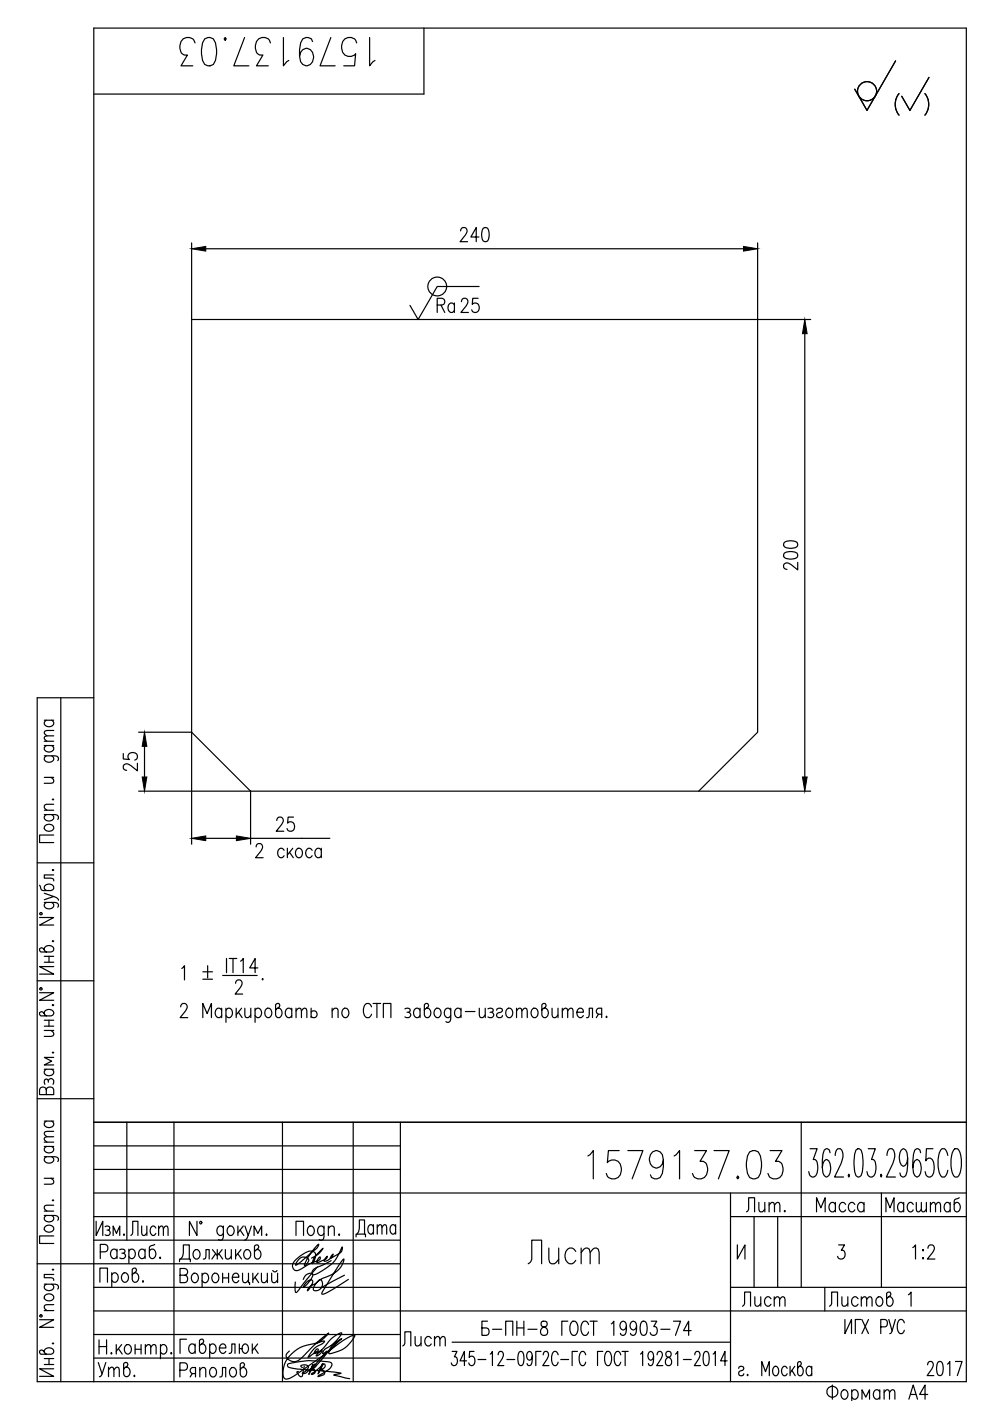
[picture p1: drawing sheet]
<svg xmlns="http://www.w3.org/2000/svg" width="210mm" height="297mm" viewBox="0 0 210 297" stroke-linecap="round" stroke-linejoin="round" font-family="sans-serif">
<defs><g id="words">
<g font-size="10.1">
<text x="37" y="15.2">1579137.03</text>
<text x="123.5" y="251.2">1579137.03</text>
</g>
<text font-size="8.8" x="110.8" y="269.2">Лист</text>
<text font-size="8.4" x="188.7" y="25.8">( )</text>
<text font-size="7.1" x="74.1" y="263.5">Дата</text>
<g font-size="6.6">
<text x="96.3" y="52.6">240</text>
<text x="170" y="122.1" transform="rotate(-90 170 122.1)">200</text>
<text x="26.5" y="263.2">Лист</text>
<text x="157" y="258.2">Лит.</text>
<text x="171.8" y="258.2">Масса</text>
<text x="186.6" y="258.2">Масштаб</text>
<text x="156.3" y="278.3">Лист</text>
<text x="174.6" y="278.3">Листов</text>
<text x="19.8" y="293.2">Утв.</text>
<text x="174.3" y="298.1">Фоpмат А4</text>
</g>
<g font-size="6.2">
<text x="91.4" y="67.4">Ra</text>
<text x="30" y="164.7" transform="rotate(-90 30 164.7)">25</text>
<text x="57.5" y="177.4">25</text>
<text x="37.4" y="208.8">1 %%P .</text>
<text x="192.3" y="268.1">1:2</text>
<text x="84.3" y="286.5">Лист</text>
<text x="100.9" y="284.3">Б-ПН-8 ГОСТ 19903-74</text>
<text x="37" y="293.2">Ряполов</text>
<text x="195.4" y="292.8">2017</text>
</g>
</g></defs>
<g fill="none" stroke="#000" stroke-width=".25">
<path d="M89.9 6v13.9h-70M189.9 12.9l-6.1 10.5-2.6-4.5M40.6 51.5v16.2M43.6 52.7h114M160.6 51.5v16.2h11.3M40.6 67.7v111.3M40.6 67.7h120v87.5l-12.5 12.5M101.4 63.2h-1.2l-.1 1.3a.87 .87 0 0 1 1.1-.1 .87 .87 0 0 1 .4 1 .82 .82 0 0 1-.7 .8 .82 .82 0 0 1-.9-.5M101.6 60.7h-8.9l-4 7-1.8-3M170.6 70.7v94M9.4 158.1h2M9.4 157.2h2"/>
<path d="M9.4 152.7h2M9.8 158.1l-.3 .2a.8 .8 0 0 0 .1 .9 .8 .8 0 0 0 .9 .2l.8-.3a.65 .65 0 0 0-.3-1M9.8 152.7l-.4 .5a1 1 0 0 0 1 .9 1 1 0 0 0 1-.9l-.4-.5M11.4 156l-1.9 .1-.1 .5 .6 .6M11.4 154.9l-1.9 .1-.1 .4 .6 .6M12.9 147.9v145M19.9 147.9h-12v145h197v-286.9h-185v286.9M29.4 155.2h11.2l12.5 12.5M9.4 172.7l2.7 .1a.58 .58 0 0 1 .1 .9M9.4 160.2l2.7 .2a.58 .58 0 0 1 .1 .9M9.4 171.8h2M9.4 164.8h2"/>
<path d="M9.5 175.1a1.06 1.06 0 0 1 1.1-.3 1.06 1.06 0 0 1 .8 .9 1.06 1.06 0 0 1-1.1 .5 1.06 1.06 0 0 1-.9-.9zM9.8 172.7l-.1 .1a.58 .58 0 0 0-.2 .9 1.06 1.06 0 0 0 1.1 .3 1.06 1.06 0 0 0 .8-.8l-.4-.5M9.8 160.2l-.1 .2a.58 .58 0 0 0-.2 .9 1.06 1.06 0 0 0 1.1 .3 1.06 1.06 0 0 0 .8-.9l-.4-.5M10.8 164.8l.6 .6-.1 .6-1.9 .1M11.1 169.5h.3l-.1 .1zM11.4 177h-3v1.6h3M11.4 170.5l-1.9 .1-.1 .6 .6 .6M29.4 167.7h23.7M43.6 177.7h6.5M53.1 167.7h118.8M53.1 167.7v11.3M53.1 177.7h16.8"/>
<path d="M54.3 179.6l.2-.6 .7-.1a.93 .93 0 0 1 .1 1.5l-1.1 1.4h1.6M60.9 179.8v2M62.1 179.8l-1.2 1.5M63 180l.2-.2a1 1 0 0 1 .9 1 1 1 0 0 1-.9 1 1.18 1.18 0 0 1-.2-1.8zM68.1 179.8v2M7.9 182.9h12M8.4 194.5h3l-3 1.6h3M8.4 187.7l.4 1 2 .1a.65 .65 0 0 0 .6-.6 .65 .65 0 0 0-.4-.6 .91 .91 0 0 0-1.2-.1 .91 .91 0 0 0-.3 1.1l.3 .2M8.5 193.6h.4v.3h-.4zM9.4 191.3l2.7 .1 .3 .4-.2 .6M9.4 189.4l2 .7-2 .7M9.8 191.3l-.4 .5a1 1 0 0 0 1 .9 1 1 0 0 0 1-.9l-.4-.5"/>
<path d="M11.1 199.6l.2-.2 .1 .2-.1 .1zM11.1 184.5l.2-.1 .1 .1-.1 .1zM11.4 190.1l.8 .4 .2 .4M11.4 185.5h-2v.7l1.9 .1 .1 .5M60.2 180.3a.66 .66 0 0 0-.6-.5 .66 .66 0 0 0-.6 .5 .99 .99 0 0 0 .8 1.5l.4-.4M61.4 180.7l.8 1.1M66.2 180.3l-.5-.5a1 1 0 0 0-.9 1 1 1 0 0 0 .9 1l.5-.4M68.1 180.3a.66 .66 0 0 0-.6-.5 .66 .66 0 0 0-.6 .5 .91 .91 0 0 0-.1 1.1 .91 .91 0 0 0 1.1 .3l.2-.3M7.9 207.9h12M8.4 210.5h3l-3 1.6h3M8.5 209.5h.4v.3h-.4zM9.4 201.4a1 1 0 0 1 1-.9 1 1 0 0 1 1 .9l-.6 .4h-2.1l-.3-.3v-.3l.4-.3 .3 .1 .7 .8"/>
<path d="M9.4 214.9a1 1 0 0 1 1-.9 1 1 0 0 1 1 .9l-.6 .5h-2.1l-.3-.4v-.3l.4-.2 .3 .1 .7 .8M9.4 202.8h2M9.4 204h2M9.4 218.5h2M9.4 216.3h2M9.4 217.6h2M10.4 216.3v1.3M10.4 202.8v1.2M10.8 218.5l.6 .6-.2 .5-1.8 .1M11.1 213.1h.3l-.2 .1zM11.4 204.9h-3l3 1.6h-3M38.3 213.5l.2-.6 .7-.1a.94 .94 0 0 1 .1 1.5l-1.1 1.5h1.6"/>
<path d="M43 215.8v-3l.9 2.1 .9-2.1v3M47 214.2a.67 .67 0 0 0-.6-.5 .67 .67 0 0 0-.7 .5 1.01 1.01 0 0 0 .8 1.6l.5-.5M47 213.8v2M47.9 214.2a.67 .67 0 0 1 .6-.5 .67 .67 0 0 1 .7 .5 1.01 1.01 0 0 1-.8 1.6l-.5-.5M47.9 213.8v3M50.1 213.8v2M50.5 214.6l.8 1.2M51.2 213.8l-1.1 1.4M51.9 213.8l.1 1.8 .6 .2 .6-.6M53.2 213.8v2M54.1 214.2a.67 .67 0 0 1 .6-.5 .67 .67 0 0 1 .6 .5 1.01 1.01 0 0 1-.8 1.6l-.4-.5M54.1 213.8v3"/>
<path d="M56.5 213.9a.64 .64 0 0 1 1 .3 1.01 1.01 0 0 1-.8 1.6 1.19 1.19 0 0 1-.2-1.9zM58.9 213.8a1 1 0 0 1 .9 1 1 1 0 0 1-.9 1l-.5-.6v-2.2l.4-.2h.3l.2 .4-.1 .3-.8 .7M61.9 214.2a.67 .67 0 0 0-.7-.5 .67 .67 0 0 0-.6 .5 1.01 1.01 0 0 0 .8 1.6l.5-.5M61.9 213.8v2M62.8 214.3l.5-.5 .5 .1 .1 1.9M62.8 213.8v2M63.9 214.3l.6-.5 .4 .1 .2 1.9M66 214.6a.74 .74 0 0 1 1.2 0 .74 .74 0 0 1-.4 1.2h-.5l-.3-.3M66 213.8v2M70.4 214.3l.6-.5 .6 .1 .1 1.9M70.4 213.8v2M72.8 213.9a.64 .64 0 0 1 1.1 .3 1.01 1.01 0 0 1-.8 1.6 1.19 1.19 0 0 1-.3-1.9z"/>
<path d="M78.8 213.5a.8 .8 0 0 0-.8-.8 .8 .8 0 0 0-.8 .8 1.89 1.89 0 0 0 .5 2.3 .87 .87 0 0 0 1.1-.8M79.1 212.8h1.6M79.9 212.8v3M81.3 215.8v-3h1.6v3M85.9 213.9a.73 .73 0 0 1 1.1 .3l-.3 .4h-.4M86.7 214.6a.59 .59 0 0 1 .4 .6 .59 .59 0 0 1-.4 .6l-.8-.2M89.1 214.2a.67 .67 0 0 0-.7-.5 .67 .67 0 0 0-.6 .5 1.01 1.01 0 0 0 .8 1.6l.5-.5M89.1 213.8v2M90.4 213.8a1 1 0 0 1 1 1 1 1 0 0 1-1 1l-.4-.6v-2.2l.3-.2h.4l.2 .4-.1 .3-.8 .7M92.4 213.9a.64 .64 0 0 1 1 .3 1.01 1.01 0 0 1-.8 1.6 1.18 1.18 0 0 1-.2-1.9zM95.6 214.2l-.3-.3a.65 .65 0 0 0-1 .3 1.01 1.01 0 0 0 .8 1.6l.5-.5M95.6 213.8l-.1 2.7-.4 .3-.6-.2"/>
<path d="M97.7 214.2a.67 .67 0 0 0-.6-.5 .67 .67 0 0 0-.6 .5 .91 .91 0 0 0-.1 1.1 .91 .91 0 0 0 1.1 .3l.2-.3M97.7 213.8v2M98.7 214.5h2M101.6 213.8l.1 1.8 .6 .2 .6-.6M102.9 213.8v2M103.5 213.9a.73 .73 0 0 1 1.1 .3l-.3 .4h-.4M104.3 214.6a.59 .59 0 0 1 .4 .6 .59 .59 0 0 1-.4 .6l-.8-.2M105.3 214.2a.67 .67 0 0 1 .6-.5 .67 .67 0 0 1 .6 .5l-.3 .4-.6 .2a.55 .55 0 0 0-.2 .8 .71 .71 0 0 0 1.1-.3M107.6 213.9a.64 .64 0 0 1 1 .3 1.01 1.01 0 0 1-.8 1.6 1.19 1.19 0 0 1-.2-1.9zM109.5 214.3l.6-.5 .4 .1 .1 1.9M109.5 213.8v2M110.6 214.3l.6-.5 .5 .1 .1 1.9"/>
<path d="M112.9 213.9a.65 .65 0 0 1 1.1 .3 1.01 1.01 0 0 1-.8 1.6 1.19 1.19 0 0 1-.3-1.9zM115.3 213.8a1 1 0 0 1 1 1 1 1 0 0 1-1 1l-.4-.6v-2.2l.3-.2h.4l.2 .4-.1 .3-.8 .7M117.1 213.8l.1 1.8 .5 .2 .6-.6M118.3 213.8v2M119.2 214.3l.6-.5 .5 .1 .1 1.9M119.2 213.8v2M120.4 214.3l.5-.5 .5 .1 .1 1.9M122.3 214.6h1.4a.67 .67 0 0 0-.4-.8 .67 .67 0 0 0-.9 .4 1.01 1.01 0 0 0 .8 1.6l.5-.5M124.4 215.8l.4-.2 .1-1.8h.7v2M126.9 215l-.5 .8M127.6 215l-.9-.1a.67 .67 0 0 1 .2-1.1h.7v2M128.6 215.5l.1 .1-.1 .2-.1-.2z"/>
<path d="M7.9 232.9h12M9.4 237.7h2M9.4 226.7h2M9.8 231.1a.73 .73 0 0 0-.7-.6 .73 .73 0 0 0-.7 .6v1h3v-1a.82 .82 0 0 0-.8-.6 .82 .82 0 0 0-.8 .6v1M9.8 226.7a.67 .67 0 0 0-.4 .6 .67 .67 0 0 0 .4 .7 1.01 1.01 0 0 0 1.6-.8l-.4-.5M9.8 237.7l-.4 .5a1 1 0 0 0 1 .9 1 1 0 0 0 1-.9l-.4-.5M10.2 229.1a.59 .59 0 0 1 .6-.5 .59 .59 0 0 1 .6 .5l-.2 .8M10.2 229.5v-.4l-.4-.3a.73 .73 0 0 0-.3 1.1M11.1 223.2l.1-.1 .2 .1zM11.4 239.9l-1.9 .1-.1 .4 .6 .6M11.4 224.2h-2l1.6 .8-1.6 .8h2M19.9 237.9h185"/>
<path d="M26.9 237.9v25M36.9 237.9v55M59.9 237.9v55M74.9 237.9v55M84.9 237.9v55M169.9 237.9v35M9.4 257.7l2.7 .1 .3 .4-.2 .5M9.4 245.2l2.7 .2 .3 .3-.2 .6M9.4 256.8h2M9.4 249.8h2M9.4 243.1h2M9.4 242.2h2"/>
<path d="M9.8 257.7l-.4 .5a1 1 0 0 0 1 .9 1 1 0 0 0 1-.9l-.4-.5M9.8 245.2l-.4 .5a1 1 0 0 0 1 .9 1 1 0 0 0 1-.9l-.4-.5M9.8 243.1a.66 .66 0 0 0-.4 .6 .66 .66 0 0 0 .4 .6 .91 .91 0 0 0 1.1 .1 .91 .91 0 0 0 .4-1.1l-.3-.2M10.8 249.8l.6 .6-.1 .6-1.9 .1M11.1 254.5l.2-.1 .1 .1zM11.4 255.5l-1.9 .1-.1 .6 .6 .6M11.4 241l-1.9 .1-.1 .5 .6 .6M19.9 252.9h185M19.9 257.9h65M19.9 242.9h65M19.9 247.9h65M20.4 258.9v3l1.4-3v3"/>
<path d="M41.8 258.9v3l-1.6-3v3M42.4 259h.3v.4h-.3zM47.4 259.9l-.2 2.8-.3 .2-.6-.1M50.4 259.9v2M51.6 259.9l-1.2 1.5M51.9 259.9l.7 2 .7-2M68.7 259.9l-.1 2.8a.59 .59 0 0 1-.9 .1M69.6 259.9v2M154.9 257.9h50M154.9 252.9v40M159.9 257.9v15M164.9 257.9v15"/>
<path d="M171.7 243.6h1.5l-.8 2.2h.4a3.2 3.2 0 0 1 .2 3.5l-.4 .3h-.5l-.4-.3-.2-.9M176 244.4l-.1-.6-.5-.2h-.2l-.4 .2a10.6 10.6 0 0 0-.3 4.9l.3 .6 .5 .3a2.35 2.35 0 0 0 .7-2.9l-.3-.6-.5-.3-.4 .3-.3 .6-.2 .9M177.1 245a1.7 1.7 0 0 1 .5-1.4h.6a2.02 2.02 0 0 1 .4 2.2l-1.6 3.8h1.9M180 249l.1 .3-.1 .3-.2-.3zM181.5 243.8l.4-.2 .7 .2a8.9 8.9 0 0 1 0 5.5l-.4 .3h-.3l-.4-.3a8.9 8.9 0 0 1 0-5.5zM184.1 243.6h1.5l-.8 2.2h.4a3.2 3.2 0 0 1 .1 3.5l-.4 .3h-.4l-.4-.3-.3-.9M186.8 249l.2 .3-.2 .3-.1-.3zM186.9 252.9v20M188.1 245a1.74 1.74 0 0 1 .5-1.4h.6a1.98 1.98 0 0 1 .4 2.2l-1.7 3.8h1.9M192.4 245.6l-.4 1.4-.5 .3a2.37 2.37 0 0 1-.7-2.9l.3-.6 .4-.2 .5 .2a8 8 0 0 1 0 5.5l-.6 .3-.5-.3-.1-.6M195.2 244.4l-.1-.6-.5-.2-.6 .2a10.6 10.6 0 0 0-.3 4.9l.3 .6 .5 .3a2.37 2.37 0 0 0 .7-2.9l-.3-.6-.5-.3-.4 .3-.3 .6-.2 .9M197.8 243.6h-1.4l-.1 2.5 .5-.5h.5a2.19 2.19 0 0 1 .8 2.2l-.2 .9-.2 .6-.4 .3h-.5l-.4-.3-.2-.9"/>
<path d="M201 245l-.2-.6a.98 .98 0 0 0-1.1-.8 5.6 5.6 0 0 0 0 6 1.22 1.22 0 0 0 1.3-1.5M202.5 243.6a1.22 1.22 0 0 1 1.2 1.4 5.3 5.3 0 0 1-.7 4.6 1.22 1.22 0 0 1-1.2-1.5 5.3 5.3 0 0 1 .7-4.5zM7.9 267.9h77M8.4 279.8h3l-3 1.6h3M8.5 278.8h.4v.4h-.4zM9.4 272.3l2.7 .1a.58 .58 0 0 1 .1 .9M9.4 277.9h2M9.5 260.1a1.06 1.06 0 0 1 1.1-.3 1.06 1.06 0 0 1 .8 .9 1.06 1.06 0 0 1-1.1 .5 1.06 1.06 0 0 1-.9-.9zM9.5 274.7a1.06 1.06 0 0 1 1.1-.3 1.06 1.06 0 0 1 .8 .8 1.06 1.06 0 0 1-1.1 .6 1.06 1.06 0 0 1-.9-.9zM9.8 272.3l-.1 .1a.58 .58 0 0 0-.2 .9 1.06 1.06 0 0 0 1.1 .3 1.06 1.06 0 0 0 .8-.9l-.4-.4M11.1 269.2l.2-.1 .1 .1-.1 .1zM11.4 262h-3v1.6h3"/>
<path d="M11.4 276.6l-1.9 .1-.1 .6 .6 .6M11.4 270.2h-2v.7l1.9 .1 .1 .5M19.9 277.9h185M19.9 262.9h65M19.9 272.9h65M21.2 271.9v-3h1.6v3M21.3 265.4h1a.82 .82 0 0 0 .6-.8 .82 .82 0 0 0-.6-.8h-1v3M22.3 260.1a.6 .6 0 0 1 1 .3l-.3 .4h-.3M23 260.8a.61 .61 0 0 1 .4 .6 .61 .61 0 0 1-.4 .5l-.7-.1M23.7 270.3l.5-.4a1 1 0 0 1 .9 1 1 1 0 0 1-.9 1l-.5-.5M23.7 269.9v3M24 261.9v-2l.7 1.6 .7-1.6v2"/>
<path d="M24.8 265.3a.67 .67 0 0 0-.6-.5 .67 .67 0 0 0-.7 .5 1.01 1.01 0 0 0 .9 1.5l.4-.4M24.8 264.8v2M25.4 265a.73 .73 0 0 1 1.1 .3l-.3 .4h-.4M26.1 270l.2-.1a1 1 0 0 1 1 1 1 1 0 0 1-1 1 1.17 1.17 0 0 1-.2-1.9zM26.2 265.7a.59 .59 0 0 1 .4 .6 .59 .59 0 0 1-.4 .5l-.8-.1M27.3 265.3a.66 .66 0 0 1 .7-.5 .66 .66 0 0 1 .6 .5 1.01 1.01 0 0 1-.8 1.5l-.5-.4M27.3 264.8v3M28.5 269.9a1 1 0 0 1 .9 1 1 1 0 0 1-.9 1l-.5-.6v-2.1l.4-.3h.3l.3 .4-.2 .3-.8 .7M30.3 271.6l.1 .1-.1 .2-.1-.2zM30.8 265.3a.67 .67 0 0 0-.7-.5 .67 .67 0 0 0-.6 .5 1.01 1.01 0 0 0 .8 1.5l.5-.4M30.8 264.8v2M32.8 263.8l-1 .5-.1 2a.64 .64 0 0 0 .5 .6 .64 .64 0 0 0 .7-.5 .91 .91 0 0 0 .1-1.1 .91 .91 0 0 0-1.1-.3l-.2 .3"/>
<path d="M34 266.6l.1 .1-.1 .1-.2-.1zM38.1 267.5v-.6h2.3v.6M38.2 270.4h1a.82 .82 0 0 1 .6 .8 .82 .82 0 0 1-.6 .7h-1v-3h1a.73 .73 0 0 1 .6 .8 .73 .73 0 0 1-.6 .7M38.3 266.9a3.1 3.1 0 0 0 .6-3h1.2v3M40.9 270.1a.64 .64 0 0 1 1 .3 1.01 1.01 0 0 1-.8 1.5 1.18 1.18 0 0 1-.2-1.8zM41.3 265.1l.2-.2a1 1 0 0 1 .9 1 1 1 0 0 1-.9 1 1.17 1.17 0 0 1-.2-1.8zM42.9 270.4a.67 .67 0 0 1 .6-.5 .67 .67 0 0 1 .6 .5 1.01 1.01 0 0 1-.8 1.5l-.4-.4M42.9 269.9v3M43.1 266.9l.5-.1 .1-1.9h.7v2M45 264.9l1.1 1.3 1-1.3M45.3 270.1a.64 .64 0 0 1 1 .3 1.01 1.01 0 0 1-.8 1.5 1.19 1.19 0 0 1-.2-1.8zM45.7 265.8l-.8 1.1"/>
<path d="M46.1 264.9v2M46.4 265.8l.8 1.1M47.2 270.9h1.3M47.2 269.9v2M47.4 260.4l-.3-.3a.64 .64 0 0 0-1 .3 1.01 1.01 0 0 0 .8 1.5l.5-.4M47.8 264.9l.1 1.9 .6 .1 .5-.5M48.5 269.9v2M48.5 260.1a.64 .64 0 0 1 1 .3 1.01 1.01 0 0 1-.8 1.5 1.18 1.18 0 0 1-.2-1.8zM49 264.9v2M49.3 270.8h1.3a.67 .67 0 0 0-.4-.8 .67 .67 0 0 0-.8 .4 1.01 1.01 0 0 0 .8 1.5l.4-.4M50 264.9v2M50.4 265.8l.8 1.1"/>
<path d="M50.9 260.8l.8 1.1M51.1 264.9l-1.1 1.5M51.4 269.9l.1 1.9 .6 .1 .6-.5M52 265.1l.2-.2a1 1 0 0 1 1 1 1 1 0 0 1-1 1 1.17 1.17 0 0 1-.2-1.8zM52.6 261.9l-.2 .6-.6 .4M52.7 269.9v2h.2v.5M53.6 269.9v2M53.9 261.9v-2l.8 1.6 .8-1.6v2M54.1 270.8l.8 1.1M54.4 264.9a1 1 0 0 1 .9 1 1 1 0 0 1-.9 1l-.4-.5v-2.2l.3-.3h.3l.3 .5-.1 .3-.8 .7M54.7 269.9l-1.1 1.5M55.4 269.9l.1 1.9 .6 .1 .6-.5"/>
<path d="M56.5 261.7l.1 .1-.1 .1-.1-.1zM56.7 269.9v2M57.6 269.9l.1 1.9 .6 .1 .6-.5M57.8 269.4a.5 .5 0 0 0 .5 .3 .5 .5 0 0 0 .4-.3M58.9 269.9v2M62.8 261.9v-3h1.6v3M63.3 267.1a1.25 1.25 0 0 1 2.2 .1l-.7 1.1h-.3a11.6 11.6 0 0 1 3.1-4.5l-.5 .9-3.5 3-.9 .5zM64.3 271.3a1.5 1.5 0 0 1 2-1.2 4.3 4.3 0 0 1-2 2.9 2.02 2.02 0 0 1 1.9-1.6v.1a2.84 2.84 0 0 1-1 2.2l.5-.9 1.2-.7 .6-.5a.45 .45 0 0 1 .5-.3 .45 .45 0 0 1 .3 .5 1.34 1.34 0 0 1-.4 1.5 1.34 1.34 0 0 1-1.5 .1 3.2 3.2 0 0 1 2.1-2.4 5.8 5.8 0 0 0 4.4-3.8v-.3l-1.7 2.4-2.8 4.5-.2 .4 .1 .2a8.6 8.6 0 0 0 3.6-1.9l2-1.2M65.5 260.1a.64 .64 0 0 1 1 .3 1.01 1.01 0 0 1-.8 1.5 1.19 1.19 0 0 1-.2-1.8zM66.1 266.7a4.6 4.6 0 0 0 2.4-2l-.2 .2a5.5 5.5 0 0 0-2.1 2.9v.1a2.39 2.39 0 0 0 .7-2l-.1-.2a1.42 1.42 0 0 0-2.1-.1l-.9 .6a2.99 2.99 0 0 0-1.8 2.3 .94 .94 0 0 0 .6 .9 .94 .94 0 0 0 1-.2l2-1.2 2-.8 .3-.4-.1-.3-.5 .7-.1 .5 1.8-.7 .4-.6-.6 .6a.26 .26 0 0 0 0 .4 .26 .26 0 0 0 .4-.1l1.1-.7 .3-.7-.5 .8 1.3-.6a1.44 1.44 0 0 0 1.2-1.7h-.1a8.9 8.9 0 0 1-6.2 5.9l-.2-.4a1.76 1.76 0 0 1 1.7-1.4l2.4-1.2M67.3 268.6l-4.5 5.5-.2-.5v-1.8M68.7 260.4l-.1-.2a.59 .59 0 0 0-.9-.1 1.07 1.07 0 0 0-.3 1.1 1.07 1.07 0 0 0 .8 .7l.5-.4"/>
<path d="M69.6 260.5l.6-.6 .6 .2 .1 1.8M73 270.4l-5 2.7M154.9 272.9h50M156.3 263.9v3l1.6-3v3M177.8 263.9h1.3l-.7 1.2h.3a.95 .95 0 0 1 .4 1.4 .95 .95 0 0 1-1.4 .2l-.1-.3M179.1 279.8v3l1.4-3v3M182.5 279.8h-1.2v3M182.7 279.8l1.4 3M184.1 279.8l-1.4 3M188.4 279.8l.7 2.4M189.8 279.8l-.8 2.7-.4 .3M192.6 274.5l.6-.6v3"/>
<path d="M9.4 286.7a1 1 0 0 1 1-1 1 1 0 0 1 1 1l-.6 .4h-2.1l-.3-.3v-.4l.4-.2 .3 .1 .7 .8M9.4 288h2M9.4 289.3h2M10.4 288v1.3M11.1 284.8h.3l-.1 .2zM11.4 290.2h-3l3 1.6h-3M19.9 282.9h65M19.9 287.9h65M21 284.1v3M21 285.5h1.6M22.6 284.1v3M24.6 285.1v2"/>
<path d="M25.8 285.1l-1.2 1.4M26.7 285.2a.64 .64 0 0 1 1 .3 1.01 1.01 0 0 1-.8 1.6 1.18 1.18 0 0 1-.2-1.9zM28.6 285.1v2M29.9 285.1v2M30.8 285.7l.6-.6 .5 .1 .1 1.9M30.8 285.1v2M32 285.7l.5-.6 .5 .1 .1 1.9M34 285.5a.67 .67 0 0 1 .7-.4 .67 .67 0 0 1 .6 .4 1.01 1.01 0 0 1-.8 1.6l-.5-.5M34 285.1v3M39.5 283.9h-1.3v3M41.4 285.4a.67 .67 0 0 0-.7-.5 .67 .67 0 0 0-.6 .5 .91 .91 0 0 0 0 1.1 .91 .91 0 0 0 1 .3l.3-.3M41.4 284.9v2"/>
<path d="M42.7 284.9a1 1 0 0 1 1 1 1 1 0 0 1-1 1l-.4-.5v-2.2l.3-.3h.4l.2 .5-.1 .3-.8 .7M44.5 285.4a.67 .67 0 0 1 .6-.5 .67 .67 0 0 1 .6 .5 1.01 1.01 0 0 1-.8 1.5l-.4-.4M44.5 284.9v3M46.5 285.8h1.4a.67 .67 0 0 0-.4-.8 .67 .67 0 0 0-.9 .4 1.01 1.01 0 0 0 .8 1.5l.5-.4M48.6 286.9l.4-.1 .1-1.9h.7v2M50.7 285.9h.6a.86 .86 0 0 1 .8-1 1.08 1.08 0 0 1 .6 1.1 1.08 1.08 0 0 1-.8 .9 .97 .97 0 0 1-.6-1M50.7 284.9v2M53.5 284.9v2M53.9 285.8l.8 1.1M54.6 284.9l-1.1 1.5M64.1 289.9l-.3-.2a.97 .97 0 0 1 1.6 .2l-.5 .7-.8 .5 .1 .1a2.35 2.35 0 0 0 2-1.5l.1-.3-.8 2 .2-.6a2.16 2.16 0 0 1 1.1-1.6l.2 .1a.87 .87 0 0 1-.8 .9h-.1a.61 .61 0 0 1 .7 .7 .61 .61 0 0 1-.8 .5v-.1a6.7 6.7 0 0 0 2.4-2.2l-1 2.2 1.1-2a.34 .34 0 0 1 .5 .1 .34 .34 0 0 1-.1 .5l-.5 .3-.5 .1 .8 .4a.54 .54 0 0 1 .1 .7 .54 .54 0 0 1-.6 .2l-.8 .3 2.2-1.5 .6-.7a.66 .66 0 0 0 0-.8 .66 .66 0 0 0-.7-.2 19.4 19.4 0 0 0-8.5 .6 .51 .51 0 0 0 .5 .7l1.6 .3 9 .8 .2 .1-1.6 .3 3.4 .8M64.5 289.7l-.3 1.5a.54 .54 0 0 1-.4 .7l-.4-.2-.4-.7 .3-.2"/>
<path d="M67 284.9l1.8-.6-.3 .5a5.7 5.7 0 0 0-3.2 3l1.9-1.3a.27 .27 0 0 0 .3-.2 .27 .27 0 0 0-.3-.3l-.5 .6a.22 .22 0 0 0 0 .4 .22 .22 0 0 0 .3-.1l1.2-.6a1.38 1.38 0 0 1-1.2 1.2l1.6-1.7a7.6 7.6 0 0 1 3.8-3.2v.1a8.8 8.8 0 0 1-3.7 3.5l-.3 .8 .9-.5-2.5 2.9-.9 1.3 1-1 2.3-2.7a8.3 8.3 0 0 1 3.2-3.2l-.1 .1a8.7 8.7 0 0 0-2.6 3v.1a6.1 6.1 0 0 0 5.5-4 10.3 10.3 0 0 0-4.2 2.5l-7.1 5.2-2.5 1.5a.9 .9 0 0 1-1.1 .1 .9 .9 0 0 1-.3-1.1 6.7 6.7 0 0 1 6.2-6.2 5.8 5.8 0 0 0 3.5-2.4l-.1 .1a45.9 45.9 0 0 0-6 5.5 1.75 1.75 0 0 1-2.9-.9l.7-.9M95.9 284.6h59M95.9 286.5h1l-.6 1.2h.3a1.16 1.16 0 0 1-.2 1.8 .59 .59 0 0 1-.7-.5M98.9 288.5h-1.4l1-2v3M100.5 286.5h-.9l-.1 1.3a.62 .62 0 0 1 .6-.3 .62 .62 0 0 1 .5 .5 1.01 1.01 0 0 1-.7 1.5l-.3-.1-.2-.4M101.3 288.2h1.7M103.9 287.1l.5-.6v3M105.6 287.2l.1-.4a.63 .63 0 0 1 .9-.1 .63 .63 0 0 1 0 1l-1.1 1.8h1.3M107.5 288.2h1.6M110.1 286.7l.4-.2a1.62 1.62 0 0 1 .6 1.7l-.3 1.2-.4 .1a1.6 1.6 0 0 1-.6-1.7zM112.9 287.5l-.3 .7-.3 .2a.99 .99 0 0 1-.6-.9 .99 .99 0 0 1 .6-1l.3 .2a3.1 3.1 0 0 1 0 2.7l-.5 .1-.3-.1-.1-.3M114.7 286.5h-1.1v3"/>
<path d="M115.2 287.2l.1-.4a.63 .63 0 0 1 .9-.1 .63 .63 0 0 1 0 1l-1.1 1.8h1.3M118.3 287.2a.66 .66 0 0 0-.6-.7 .66 .66 0 0 0-.7 .7l-.1 .5a2.06 2.06 0 0 0 .6 1.8 .74 .74 0 0 0 .8-.7M118.9 288.2h1.7M122.4 286.5h-1.1v3M124.2 287.2a.66 .66 0 0 0-.7-.7 .66 .66 0 0 0-.6 .7l-.1 .5a2.02 2.02 0 0 0 .5 1.8 .73 .73 0 0 0 .9-.7M127.8 286.5h-1.1v3M128.6 286.7l.1-.2a.73 .73 0 0 1 .9 .7 2.15 2.15 0 0 1-.5 2.3 .9 .9 0 0 1-.9-1.1 2.31 2.31 0 0 1 .4-1.7zM131.6 287.2a.66 .66 0 0 0-.6-.7 .66 .66 0 0 0-.7 .7l-.1 .5a2.02 2.02 0 0 0 .6 1.8 .73 .73 0 0 0 .8-.7M131.9 286.5h1.3M132.5 286.5v3M135.8 287.1l.5-.6v3M138.6 287.5l-.3 .7-.3 .2a.99 .99 0 0 1-.6-.9 .99 .99 0 0 1 .6-1l.3 .2a3.1 3.1 0 0 1 0 2.7l-.5 .1-.2-.1-.1-.3"/>
<path d="M139.3 287.2l.1-.4a.63 .63 0 0 1 .9-.1 .63 .63 0 0 1 0 1l-1.1 1.8h1.3M141.3 286.7a.75 .75 0 0 0 .5 1.1 .88 .88 0 0 1 .6 1 .88 .88 0 0 1-.8 .7 1.01 1.01 0 0 1-.5-1.1 1.01 1.01 0 0 1 .9-.7 .62 .62 0 0 0 .2-.9 .62 .62 0 0 0-.9-.1zM143.2 287.1l.5-.6v3M144.9 288.2h1.7M147.3 287.2l.1-.4a.63 .63 0 0 1 .9-.1 .63 .63 0 0 1 0 1l-1.1 1.8h1.3M149.4 286.7l.4-.2a1.57 1.57 0 0 1 .6 1.7l-.3 1.2-.5 .1a1.57 1.57 0 0 1-.5-1.7zM151.2 287.1l.5-.6v3M154.2 288.5h-1.4l.9-2v3M156.6 290.1a.56 .56 0 0 1 .6-.4 .56 .56 0 0 1 .5 .4 1.17 1.17 0 0 1-1 .7 .58 .58 0 0 0 .1 .8 .58 .58 0 0 0 .8-.1l.1-.2M158.5 291.4v.3zM161.5 291.7v-3l.8 2.1 .8-2.1v3M164.1 289.8l.2-.1a1.05 1.05 0 0 1 .9 .8 1.05 1.05 0 0 1-.4 1l-.5 .2a1.28 1.28 0 0 1-.2-1.9z"/>
<path d="M166.9 290.1l-.4-.4a1.05 1.05 0 0 0-.8 .8 1.05 1.05 0 0 0 .3 1l.5 .2 .4-.4M167.5 289.7v2M167.9 290.5l.7 1.2M168.5 289.7l-1 1.4M169.5 289.7a1.05 1.05 0 0 1 .9 .7 1.05 1.05 0 0 1-.4 1.1l-.2 .2a.59 .59 0 0 1-.7-.6v-2.1l.3-.3 .4 .1a.74 .74 0 0 1-.5 1l-.2 .3M172.1 290.1l-.4-.4a1.02 1.02 0 0 0-.6 1.7l.3 .3h.3l.4-.4M172.1 289.7v2M186.7 281.3h.9a.85 .85 0 0 0 .6-.8 .85 .85 0 0 0-.6-.7h-.9v3M191.7 280.5l-.1-.3a.68 .68 0 0 0-.8-.4 2.11 2.11 0 0 0 0 3 .75 .75 0 0 0 .9-.8"/>
<circle cx="183.8" cy="19.3" r="2.03"/>
<circle cx="92.7" cy="60.7" r="2"/>
</g>
<path d="M40.6 52.7l3-.5v1zM157.6 52.2l3 .5-3 .5zM170.6 67.7l.5 3h-1zM30.6 155.2l.5 3h-1zM30.1 164.7h1l-.5 3zM40.6 177.7l3-.5v1zM50.1 177.2l3 .5-3 .5zM170.1 164.7h1l-.5 3z" fill="#000" stroke="#000" stroke-width=".21"/>
<use href="#words"/>
</svg>
